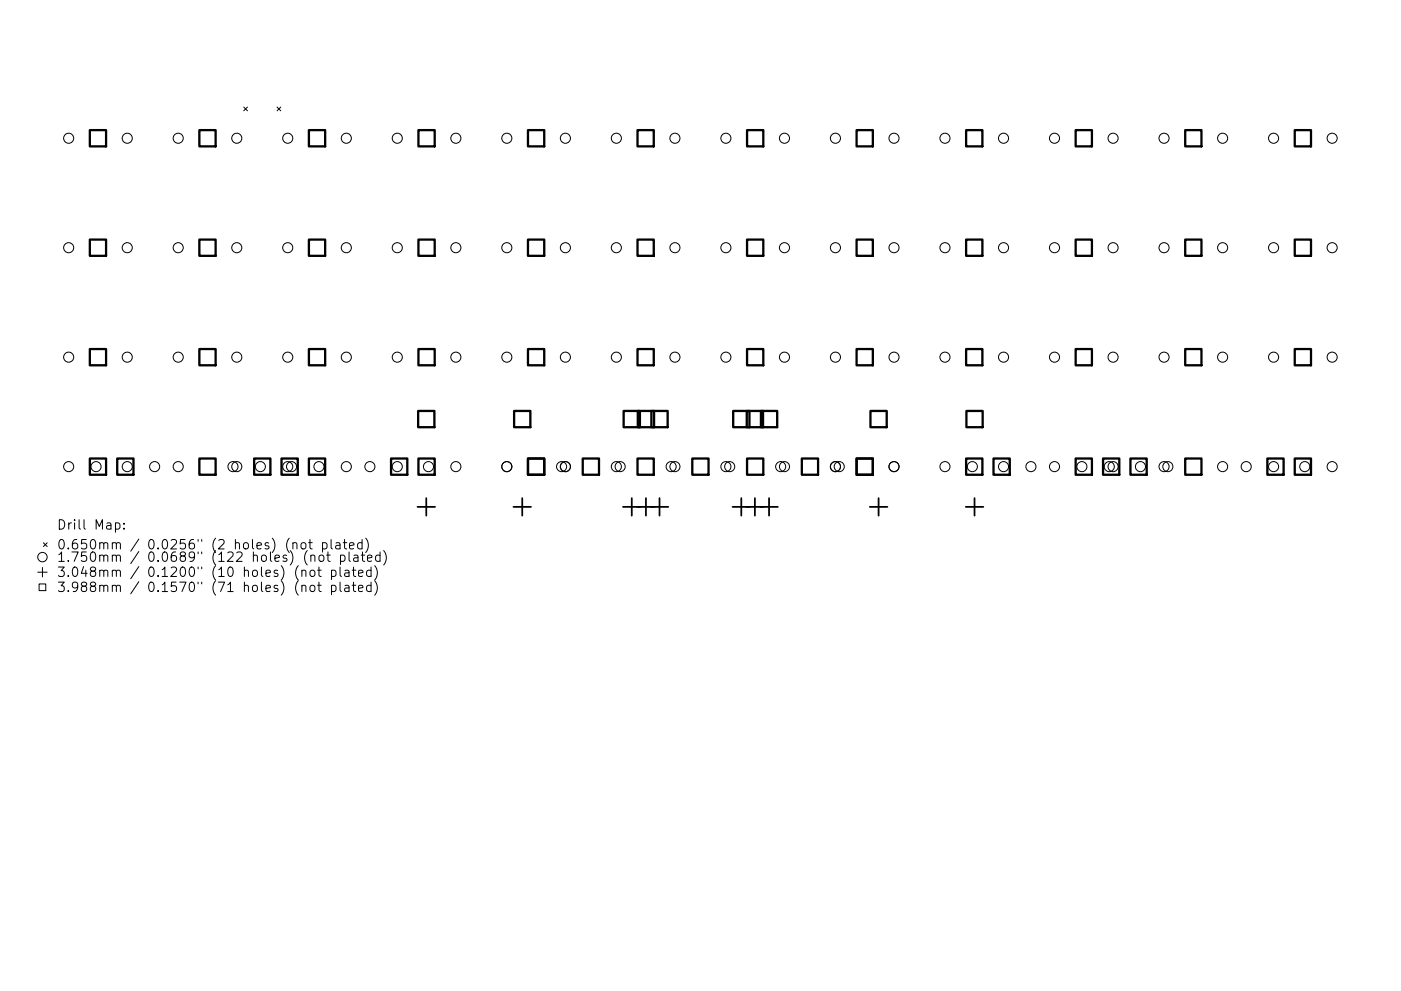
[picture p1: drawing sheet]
<svg xmlns="http://www.w3.org/2000/svg" width="297mm" height="210mm" viewBox="0 0 297 210" stroke-linecap="round" stroke-linejoin="round" font-family="sans-serif">
<defs><g id="words">
<g font-size="2.8">
<text x="12" y="112.4">Drill Map:</text>
<text x="12" y="116.6">0.650mm / 0.0256&quot; (2 holes) (not plated)</text>
<text x="12" y="119.2">1.750mm / 0.0689&quot; (122 holes) (not plated)</text>
<text x="12" y="122.4">3.048mm / 0.1200&quot; (10 holes) (not plated)</text>
<text x="12" y="125.6">3.988mm / 0.1570&quot; (71 holes) (not plated)</text>
</g>
</g></defs>
<g fill="none" stroke="#000" stroke-width=".21">
<path d="M51.7 22.7l.8 .8M52.5 22.7l-.8 .8M58.7 22.7l.8 .8M59.5 22.7l-.8 .8M9.2 115.2l.8 .8M10 115.2l-.8 .8M24.5 111l.6-.1 .3 .4v.6l-.2 .3h-.7M26.3 112.1v.2M26.3 111v.2M62.1 115.3a.5 .5 0 0 1 .9 .1v1.1M63.9 115.3a.54 .54 0 0 1 .5-.2 .54 .54 0 0 1 .5 .4v.6a.54 .54 0 0 1-.6 .4 .54 .54 0 0 1-.5-.4zM65.4 115.1h.8"/>
<path d="M65.7 114.5v1.7l.1 .2 .4 .1M65.9 118a.5 .5 0 0 1 .9 .1v1M65.9 117.8v1.3M67.7 118a.54 .54 0 0 1 .6-.2 .54 .54 0 0 1 .4 .4v.5a.54 .54 0 0 1-.6 .4 .54 .54 0 0 1-.5-.4zM68.4 115.2l.6-.1 .3 .4v.6l-.2 .3h-.7M68.4 115.1v2M69.2 117.8h.8M69.5 117.1v1.7l.1 .2 .4 .1M70.2 114.5v1.7l.3 .3M71.2 115.2h.8l.1 1.3M72.1 115.6l-.7 .1a.39 .39 0 0 0-.3 .4 .39 .39 0 0 0 .3 .4l.7-.1M72.2 117.9l.6-.1 .3 .4v.5l-.1 .3h-.8"/>
<path d="M72.2 117.8v2M72.8 115.1h.7M73.1 114.5v1.7v.2l.4 .1M74 117.1v1.7l.3 .3M74.1 115.8l1-.2-.1-.4-.6-.1-.3 .3 .1 1h.8M75.1 117.9h.7l.1 1.2M75.9 118.2l-.7 .1a.39 .39 0 0 0-.3 .4 .39 .39 0 0 0 .3 .4l.7-.1M76.6 117.8h.7M76.8 115.2l-.6-.1-.4 .4v.6l.2 .3h.8M76.8 114.5v2M76.9 117.1v1.7l.1 .2 .3 .1M77.5 114.2a2.29 2.29 0 0 1 0 3"/>
<path d="M77.9 118.4l1-.2-.1-.3-.6-.1-.3 .3 .1 .9h.8M80.6 117.9l-.6-.1-.4 .4v.5l.2 .3h.8M80.6 117.1v2M81.3 116.8a2.29 2.29 0 0 1 0 3.1M8 121.4h2M8.3 123.9h1.4v1.4h-1.4zM9 120.4v2M64 121.2a.5 .5 0 0 1 .9 .1v1M64 124.4a.5 .5 0 0 1 .9 .1v1M65.8 121.2a.54 .54 0 0 1 .5-.2 .54 .54 0 0 1 .5 .4l-.1 .7-.6 .2-.4-.4zM65.8 124.4a.54 .54 0 0 1 .5-.2 .54 .54 0 0 1 .5 .4v.5a.54 .54 0 0 1-.6 .4 .54 .54 0 0 1-.5-.4zM67.3 121h.8"/>
<path d="M67.3 124.2h.8M67.6 120.3v1.7l.1 .2 .4 .1M67.6 123.5v1.7l.1 .2 .4 .1M70.3 121.1l.6-.1 .3 .4v.5l-.1 .3h-.8M70.3 124.3l.6-.1 .3 .4v.5l-.1 .3h-.8M70.3 121v2M70.3 124.2v2M72.1 120.3v1.7l.3 .3M72.1 123.5v1.7l.3 .3M73.1 121.1h.8l.1 1.2M73.1 124.3h.8l.1 1.2M74 121.4l-.7 .1a.39 .39 0 0 0-.3 .4 .39 .39 0 0 0 .3 .4l.7-.1"/>
<path d="M74 124.6l-.7 .1a.39 .39 0 0 0-.3 .4 .39 .39 0 0 0 .3 .4l.7-.1M74.7 121h.7M74.7 124.2h.7M75 120.3v1.7l.1 .2 .3 .1M75 123.5v1.7l.1 .2 .3 .1M76 121.6l1-.2-.1-.3-.6-.1-.3 .3 .1 .9h.8M76 124.8l1-.2-.1-.3-.6-.1-.3 .3 .1 .9h.8M78.7 121.1l-.6-.1-.4 .4v.5l.2 .3h.8M78.7 124.3l-.6-.1-.4 .4v.5l.2 .3h.8M78.7 120.3v2M78.7 123.5v2M79.4 120a2.29 2.29 0 0 1 0 3.1"/>
<path d="M79.4 123.2a2.29 2.29 0 0 1 0 3.1"/>
<circle cx="14.6" cy="29.3" r="1.07"/>
<circle cx="27" cy="29.3" r="1.07"/>
<circle cx="37.8" cy="29.3" r="1.07"/>
<circle cx="50.2" cy="29.3" r="1.07"/>
<circle cx="61" cy="29.3" r="1.07"/>
<circle cx="73.4" cy="29.3" r="1.07"/>
<circle cx="84.2" cy="29.3" r="1.07"/>
<circle cx="96.7" cy="29.3" r="1.07"/>
<circle cx="107.5" cy="29.3" r="1.07"/>
<circle cx="119.9" cy="29.3" r="1.07"/>
<circle cx="130.7" cy="29.3" r="1.07"/>
<circle cx="143.1" cy="29.3" r="1.07"/>
<circle cx="153.9" cy="29.3" r="1.07"/>
<circle cx="166.3" cy="29.3" r="1.07"/>
<circle cx="177.1" cy="29.3" r="1.07"/>
<circle cx="189.5" cy="29.3" r="1.07"/>
<circle cx="200.4" cy="29.3" r="1.07"/>
<circle cx="212.8" cy="29.3" r="1.07"/>
<circle cx="223.6" cy="29.3" r="1.07"/>
<circle cx="236" cy="29.3" r="1.07"/>
<circle cx="246.8" cy="29.3" r="1.07"/>
<circle cx="259.2" cy="29.3" r="1.07"/>
<circle cx="270" cy="29.3" r="1.07"/>
<circle cx="282.4" cy="29.3" r="1.07"/>
<circle cx="14.6" cy="52.6" r="1.07"/>
<circle cx="27" cy="52.6" r="1.07"/>
<circle cx="37.8" cy="52.6" r="1.07"/>
<circle cx="50.2" cy="52.6" r="1.07"/>
<circle cx="61" cy="52.6" r="1.07"/>
<circle cx="73.4" cy="52.6" r="1.07"/>
<circle cx="84.2" cy="52.6" r="1.07"/>
<circle cx="96.7" cy="52.6" r="1.07"/>
<circle cx="107.5" cy="52.6" r="1.07"/>
<circle cx="119.9" cy="52.6" r="1.07"/>
<circle cx="130.7" cy="52.6" r="1.07"/>
<circle cx="143.1" cy="52.6" r="1.07"/>
<circle cx="153.9" cy="52.6" r="1.07"/>
<circle cx="166.3" cy="52.6" r="1.07"/>
<circle cx="177.1" cy="52.6" r="1.07"/>
<circle cx="189.5" cy="52.6" r="1.07"/>
<circle cx="200.4" cy="52.6" r="1.07"/>
<circle cx="212.8" cy="52.6" r="1.07"/>
<circle cx="223.6" cy="52.6" r="1.07"/>
<circle cx="236" cy="52.6" r="1.07"/>
<circle cx="246.8" cy="52.6" r="1.07"/>
<circle cx="259.2" cy="52.6" r="1.07"/>
<circle cx="270" cy="52.6" r="1.07"/>
<circle cx="282.4" cy="52.6" r="1.07"/>
<circle cx="14.6" cy="75.8" r="1.07"/>
<circle cx="27" cy="75.8" r="1.07"/>
<circle cx="37.8" cy="75.8" r="1.07"/>
<circle cx="50.2" cy="75.8" r="1.07"/>
<circle cx="61" cy="75.8" r="1.07"/>
<circle cx="73.4" cy="75.8" r="1.07"/>
<circle cx="84.2" cy="75.8" r="1.07"/>
<circle cx="96.7" cy="75.8" r="1.07"/>
<circle cx="107.5" cy="75.8" r="1.07"/>
<circle cx="119.9" cy="75.8" r="1.07"/>
<circle cx="130.7" cy="75.8" r="1.07"/>
<circle cx="143.1" cy="75.8" r="1.07"/>
<circle cx="153.9" cy="75.8" r="1.07"/>
<circle cx="166.3" cy="75.8" r="1.07"/>
<circle cx="177.1" cy="75.8" r="1.07"/>
<circle cx="189.5" cy="75.8" r="1.07"/>
<circle cx="200.4" cy="75.8" r="1.07"/>
<circle cx="212.8" cy="75.8" r="1.07"/>
<circle cx="223.6" cy="75.8" r="1.07"/>
<circle cx="236" cy="75.8" r="1.07"/>
<circle cx="246.8" cy="75.8" r="1.07"/>
<circle cx="259.2" cy="75.8" r="1.07"/>
<circle cx="270" cy="75.8" r="1.07"/>
<circle cx="282.4" cy="75.8" r="1.07"/>
<circle cx="14.6" cy="99" r="1.07"/>
<circle cx="20.4" cy="99" r="1.07"/>
<circle cx="27" cy="99" r="1.07"/>
<circle cx="32.8" cy="99" r="1.07"/>
<circle cx="37.8" cy="99" r="1.07"/>
<circle cx="49.4" cy="99" r="1.07"/>
<circle cx="50.2" cy="99" r="1.07"/>
<circle cx="55.2" cy="99" r="1.07"/>
<circle cx="61" cy="99" r="1.07"/>
<circle cx="61.8" cy="99" r="1.07"/>
<circle cx="67.6" cy="99" r="1.07"/>
<circle cx="73.4" cy="99" r="1.07"/>
<circle cx="78.4" cy="99" r="1.07"/>
<circle cx="84.2" cy="99" r="1.07"/>
<circle cx="90.8" cy="99" r="1.07"/>
<circle cx="96.7" cy="99" r="1.07"/>
<circle cx="107.5" cy="99" r="1.07"/>
<circle cx="119.1" cy="99" r="1.07"/>
<circle cx="119.9" cy="99" r="1.07"/>
<circle cx="130.7" cy="99" r="1.07"/>
<circle cx="131.5" cy="99" r="1.07"/>
<circle cx="142.3" cy="99" r="1.07"/>
<circle cx="143.1" cy="99" r="1.07"/>
<circle cx="153.9" cy="99" r="1.07"/>
<circle cx="154.7" cy="99" r="1.07"/>
<circle cx="165.5" cy="99" r="1.07"/>
<circle cx="166.3" cy="99" r="1.07"/>
<circle cx="177.1" cy="99" r="1.07"/>
<circle cx="177.9" cy="99" r="1.07"/>
<circle cx="189.5" cy="99" r="1.07"/>
<circle cx="200.4" cy="99" r="1.07"/>
<circle cx="206.2" cy="99" r="1.07"/>
<circle cx="212.8" cy="99" r="1.07"/>
<circle cx="218.6" cy="99" r="1.07"/>
<circle cx="223.6" cy="99" r="1.07"/>
<circle cx="229.4" cy="99" r="1.07"/>
<circle cx="235.2" cy="99" r="1.07"/>
<circle cx="236" cy="99" r="1.07"/>
<circle cx="241.8" cy="99" r="1.07"/>
<circle cx="246.8" cy="99" r="1.07"/>
<circle cx="247.6" cy="99" r="1.07"/>
<circle cx="259.2" cy="99" r="1.07"/>
<circle cx="264.2" cy="99" r="1.07"/>
<circle cx="270" cy="99" r="1.07"/>
<circle cx="276.6" cy="99" r="1.07"/>
<circle cx="282.4" cy="99" r="1.07"/>
<circle cx="9" cy="118.2" r="1"/>
</g>
<g fill="none" stroke="#000" stroke-width=".37">
<path d="M88.5 107.5h3.7M90.4 105.7v3.7M108.9 107.5h3.7M110.7 105.7v3.7M132.1 107.5h9.6M133.9 105.7v3.7M137 105.7v3.7M139.8 105.7v3.7M155.3 107.5h9.6M157.2 105.7v3.7M160.1 105.7v3.7M163.1 105.7v3.7"/>
<path d="M184.4 107.5h3.7M186.3 105.7v3.7M204.8 107.5h3.7M206.6 105.7v3.7"/>
</g>
<g fill="none" stroke="#000" stroke-width=".49">
<path d="M19 27.6h3.5v3.5h-3.5zM42.3 27.6h3.4v3.5h-3.4zM65.5 27.6h3.4v3.5h-3.4zM88.7 27.6h3.5v3.5h-3.5zM111.9 27.6h3.5v3.5h-3.5zM135.2 27.6h3.4v3.5h-3.4zM158.4 27.6h3.4v3.5h-3.4zM181.6 27.6h3.5v3.5h-3.5zM204.8 27.6h3.5v3.5h-3.5zM228.1 27.6h3.4v3.5h-3.4zM251.3 27.6h3.4v3.5h-3.4zM274.5 27.6h3.5v3.5h-3.5z"/>
<path d="M19 50.8h3.5v3.5h-3.5zM42.3 50.8h3.4v3.5h-3.4zM65.5 50.8h3.4v3.5h-3.4zM88.7 50.8h3.5v3.5h-3.5zM111.9 50.8h3.5v3.5h-3.5zM135.2 50.8h3.4v3.5h-3.4zM158.4 50.8h3.4v3.5h-3.4zM181.6 50.8h3.5v3.5h-3.5zM204.8 50.8h3.5v3.5h-3.5zM228.1 50.8h3.4v3.5h-3.4zM251.3 50.8h3.4v3.5h-3.4zM274.5 50.8h3.5v3.5h-3.5z"/>
<path d="M19 74.1h3.5v3.4h-3.5zM42.3 74.1h3.4v3.4h-3.4zM65.5 74.1h3.4v3.4h-3.4zM88.7 74.1h3.5v3.4h-3.5zM111.9 74.1h3.5v3.4h-3.5zM135.2 74.1h3.4v3.4h-3.4zM158.4 74.1h3.4v3.4h-3.4zM181.6 74.1h3.5v3.4h-3.5zM204.8 74.1h3.5v3.4h-3.5zM228.1 74.1h3.4v3.4h-3.4zM251.3 74.1h3.4v3.4h-3.4zM274.5 74.1h3.5v3.4h-3.5z"/>
<path d="M19 97.3h3.5v3.4h-3.5zM24.9 97.3h3.4v3.4h-3.4zM42.3 97.3h3.4v3.4h-3.4zM53.9 97.3h3.4v3.4h-3.4zM59.7 97.3h3.4v3.4h-3.4zM65.5 97.3h3.4v3.4h-3.4zM82.9 97.3h3.5v3.4h-3.5zM88.7 87.2h3.4v3.4h-3.4zM88.7 97.3h3.5v3.4h-3.5zM109 87.2h3.4v3.4h-3.4zM111.9 97.3h3.5v3.4h-3.5zM123.6 97.3h3.4v3.4h-3.4z"/>
<path d="M132.2 87.2h3.5v3.4h-3.5zM135.2 97.3h3.4v3.4h-3.4zM135.2 87.2h3.5v3.4h-3.5zM138.1 87.2h3.5v3.4h-3.5zM146.8 97.3h3.4v3.4h-3.4zM155.4 87.2h3.5v3.4h-3.5zM158.3 87.2h3.5v3.4h-3.5zM158.4 97.3h3.4v3.4h-3.4zM161.3 87.2h3.5v3.4h-3.5zM170 97.3h3.4v3.4h-3.4zM181.6 97.3h3.5v3.4h-3.5zM184.6 87.2h3.4v3.4h-3.4z"/>
<path d="M204.8 97.3h3.5v3.4h-3.5zM204.9 87.2h3.4v3.4h-3.4zM210.6 97.3h3.5v3.4h-3.5zM228.1 97.3h3.4v3.4h-3.4zM233.9 97.3h3.4v3.4h-3.4zM239.7 97.3h3.4v3.4h-3.4zM251.3 97.3h3.4v3.4h-3.4zM268.7 97.3h3.5v3.4h-3.5zM274.5 97.3h3.5v3.4h-3.5z"/>
</g>
<use href="#words"/>
</svg>
